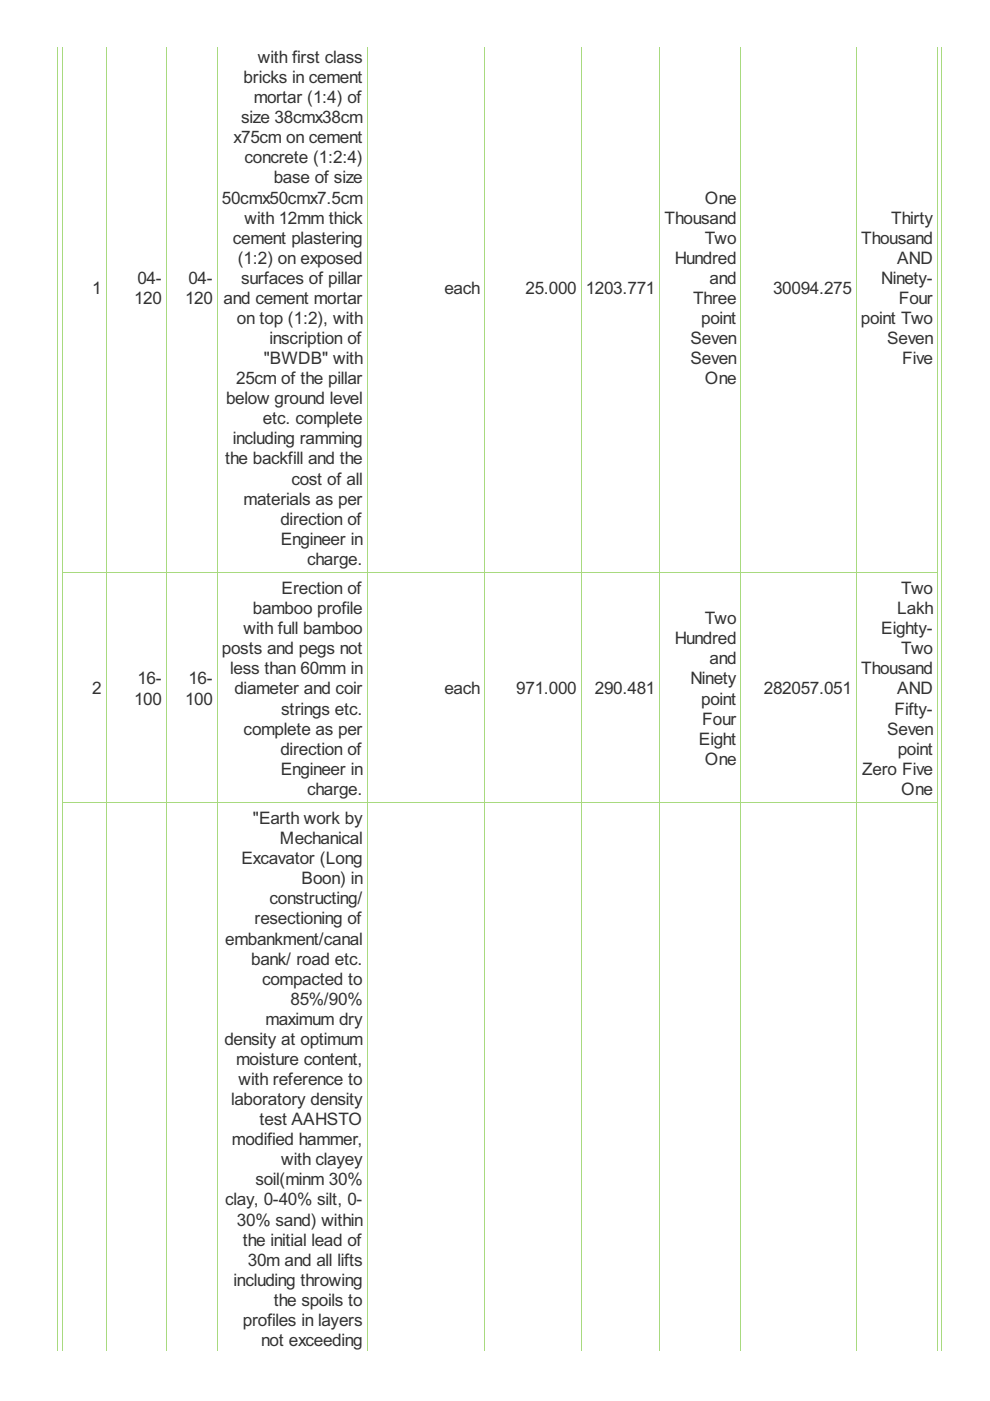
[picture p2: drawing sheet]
<svg xmlns="http://www.w3.org/2000/svg" width="210mm" height="297mm" viewBox="0 0 210 297" stroke-linecap="round" stroke-linejoin="round" font-family="sans-serif">
<defs><g id="words">
<g font-size="4.1" fill="#333">
<text x="51.7" y="17.6">bricks in cement</text>
<text x="54.7" y="13.4">with first class</text>
<text x="53.8" y="21.9">mortar (1:4) of</text>
<text x="51.1" y="26.1">size 38cmx38cm</text>
<text x="49.5" y="30.4">x75cm on cement</text>
<text x="51.8" y="34.6">concrete (1:2:4)</text>
<text x="58" y="38.9">base of size</text>
<text x="47.1" y="43.2">50cmx50cmx7.5cm</text>
<text x="51.8" y="47.4">with 12mm thick</text>
<text x="140.9" y="47.4">Thousand</text>
<text x="149.4" y="43.2">One</text>
<text x="189" y="47.4">Thirty</text>
<text x="49.4" y="51.7">cement plastering</text>
<text x="149.4" y="51.7">Two</text>
<text x="182.6" y="51.7">Thousand</text>
<text x="50.4" y="55.9">(1:2) on exposed</text>
<text x="143" y="55.9">Hundred</text>
<text x="190.2" y="55.9">AND</text>
<text x="19.6" y="62.3">1</text>
<text x="28.4" y="64.4">120</text>
<text x="29.1" y="60.2">04-</text>
<text x="39.2" y="64.4">120</text>
<text x="40" y="60.2">04-</text>
<text x="47.4" y="64.4">and cement mortar</text>
<text x="51.1" y="60.2">surfaces of pillar</text>
<text x="94.2" y="62.3">each</text>
<text x="111.4" y="62.3">25.000</text>
<text x="124.2" y="62.3">1203.771</text>
<text x="146.9" y="64.4">Three</text>
<text x="150.4" y="60.2">and</text>
<text x="163.9" y="62.3">30094.275</text>
<text x="186.8" y="60.2">Ninety-</text>
<text x="190.6" y="64.4">Four</text>
<text x="50.2" y="68.7">on top (1:2), with</text>
<text x="148.7" y="68.7">point</text>
<text x="182.5" y="68.7">point Two</text>
<text x="55.9" y="77.2">&quot;BWDB&quot; with</text>
<text x="57.2" y="72.9">inscription of</text>
<text x="146.4" y="72.9">Seven</text>
<text x="146.4" y="77.2">Seven</text>
<text x="188.1" y="72.9">Seven</text>
<text x="191.3" y="77.2">Five</text>
<text x="50.1" y="81.5">25cm of the pillar</text>
<text x="149.4" y="81.5">One</text>
<text x="47.9" y="85.7">below ground level</text>
<text x="55.7" y="90">etc. complete</text>
<text x="49.4" y="94.2">including ramming</text>
<text x="47.8" y="98.5">the backfill and the</text>
<text x="51.7" y="107">materials as per</text>
<text x="61.8" y="102.7">cost of all</text>
<text x="59.5" y="111.2">direction of</text>
<text x="59.5" y="115.5">Engineer in</text>
<text x="65.1" y="119.8">charge.</text>
<text x="59.7" y="126">Erection of</text>
<text x="191.1" y="126">Two</text>
<text x="53.6" y="130.2">bamboo profile</text>
<text x="190.2" y="130.2">Lakh</text>
<text x="51.7" y="134.5">with full bamboo</text>
<text x="143" y="136.6">Hundred</text>
<text x="149.4" y="132.3">Two</text>
<text x="186.8" y="134.5">Eighty-</text>
<text x="47.1" y="138.7">posts and pegs not</text>
<text x="48.8" y="143">less than 60mm in</text>
<text x="150.4" y="140.9">and</text>
<text x="182.6" y="143">Thousand</text>
<text x="191.1" y="138.7">Two</text>
<text x="19.6" y="147.2">2</text>
<text x="28.4" y="149.4">100</text>
<text x="29.1" y="145.1">16-</text>
<text x="39.2" y="149.4">100</text>
<text x="40" y="145.1">16-</text>
<text x="49.7" y="147.2">diameter and coir</text>
<text x="94.2" y="147.2">each</text>
<text x="109.5" y="147.2">971.000</text>
<text x="126.1" y="147.2">290.481</text>
<text x="146.4" y="145.1">Ninety</text>
<text x="148.7" y="149.4">point</text>
<text x="162" y="147.2">282057.051</text>
<text x="190.2" y="147.2">AND</text>
<text x="51.7" y="155.8">complete as per</text>
<text x="59.6" y="151.5">strings etc.</text>
<text x="148.9" y="153.6">Four</text>
<text x="188.1" y="155.8">Seven</text>
<text x="189.7" y="151.5">Fifty-</text>
<text x="59.5" y="160">direction of</text>
<text x="148.2" y="157.9">Eight</text>
<text x="190.3" y="160">point</text>
<text x="59.5" y="164.3">Engineer in</text>
<text x="149.4" y="162.1">One</text>
<text x="182.8" y="164.3">Zero Five</text>
<text x="65.1" y="168.5">charge.</text>
<text x="191.1" y="168.5">One</text>
<text x="53.6" y="174.7">&quot;Earth work by</text>
<text x="59.3" y="179">Mechanical</text>
<text x="51.2" y="183.2">Excavator (Long</text>
<text x="57.2" y="191.7">constructing/</text>
<text x="64" y="187.5">Boon) in</text>
<text x="54" y="196">resectioning of</text>
<text x="47.8" y="200.3">embankment/canal</text>
<text x="53.3" y="204.5">bank/ road etc.</text>
<text x="55.6" y="208.8">compacted to</text>
<text x="61.6" y="213">85%/90%</text>
<text x="47.6" y="221.5">density at optimum</text>
<text x="56.3" y="217.3">maximum dry</text>
<text x="50.1" y="225.8">moisture content,</text>
<text x="50.6" y="230.1">with reference to</text>
<text x="49" y="234.3">laboratory density</text>
<text x="55" y="238.6">test AAHSTO</text>
<text x="49.2" y="242.8">modified hammer,</text>
<text x="54.1" y="251.3">soil(minm 30%</text>
<text x="59.6" y="247.1">with clayey</text>
<text x="47.8" y="255.6">clay, 0-40% silt, 0-</text>
<text x="50.2" y="259.8">30% sand) within</text>
<text x="51.5" y="264.1">the initial lead of</text>
<text x="52.5" y="268.4">30m and all lifts</text>
<text x="49.5" y="272.6">including throwing</text>
<text x="51.5" y="281.1">profiles in layers</text>
<text x="58" y="276.9">the spoils to</text>
<text x="55.4" y="285.4">not exceeding</text>
</g>
</g></defs>
<g fill="none" stroke="#a8da7f" stroke-width=".21">
<path d="M12.2 9.9v276.4M13.3 9.9v276.4M22.5 9.9v276.4M35.3 9.9v276.4M46.1 9.9v276.4M77.8 9.9v276.4M102.6 9.9v276.4M123.2 9.9v276.4M139.9 9.9v276.4M157.1 9.9v276.4M181.6 9.9v276.4M198.8 9.9v276.4"/>
<path d="M199.6 9.9v276.4M13.2 121.4h185.6M13.2 170.2h185.6"/>
</g>
<use href="#words"/>
</svg>
